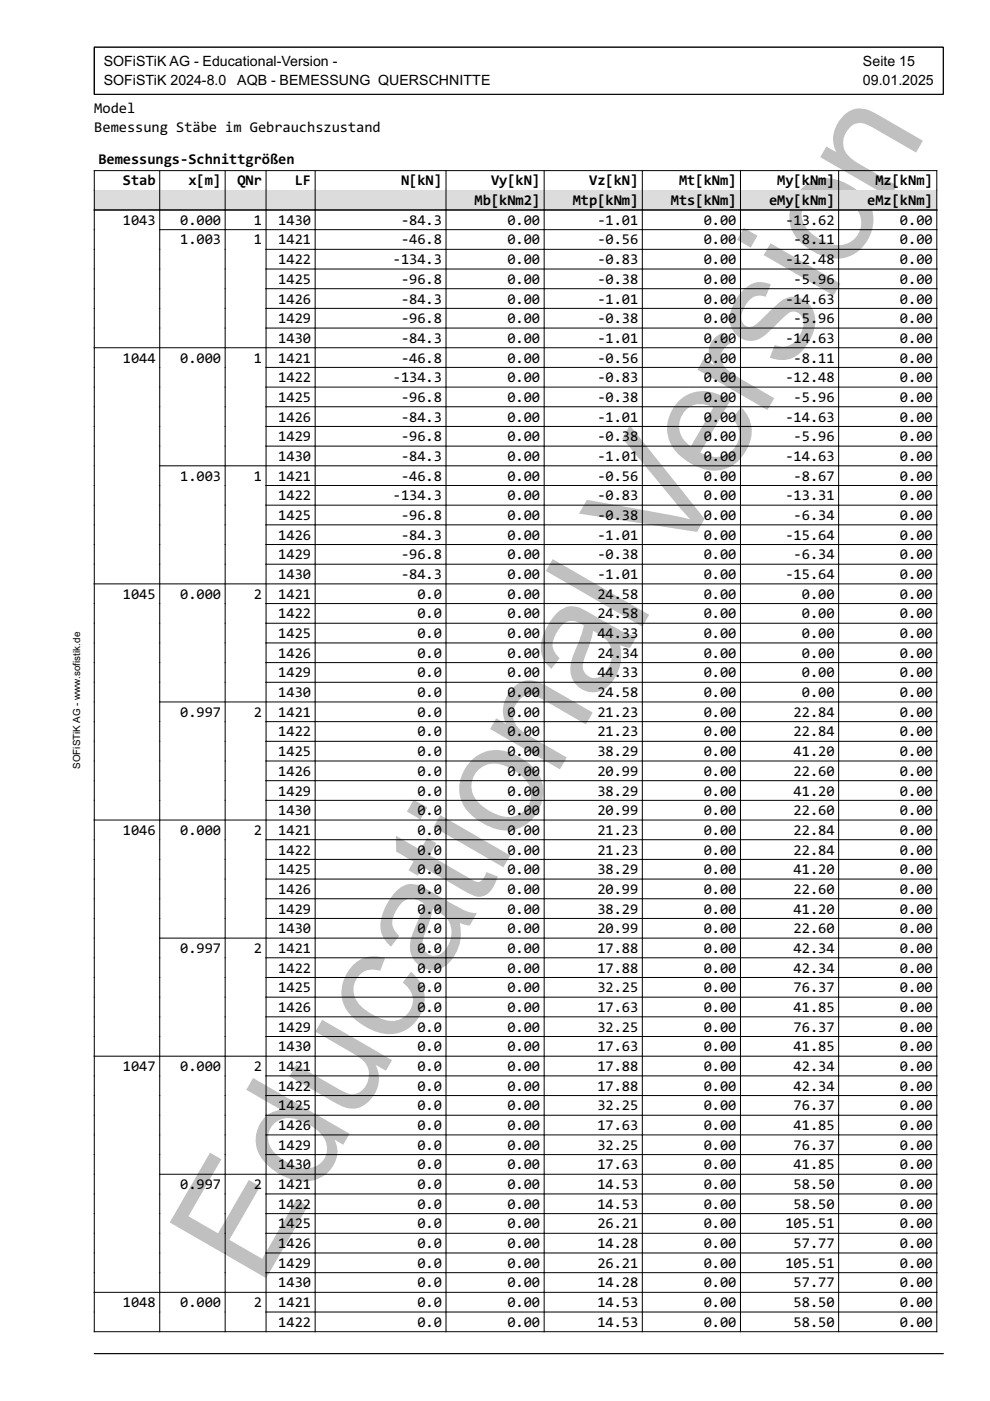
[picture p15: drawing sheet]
<svg xmlns="http://www.w3.org/2000/svg" width="210mm" height="297mm" viewBox="0 0 210 297" stroke-linecap="round" stroke-linejoin="round" font-family="sans-serif">
<defs><g id="words">
<text font-size="33" fill="#c0c0c0" x="55.1" y="273.3" transform="rotate(-60 55.1 273.3)">Educational Version</text>
<g font-size="3.2">
<text x="20" y="24">Model</text>
<text x="20" y="28">Bemessung Stäbe im Gebrauchszustand</text>
<text x="20.9" y="34.7">Bemessungs-Schnittgrößen</text>
<text x="26.1" y="39.3">Stab</text>
<text x="39.9" y="39.3">x[m]</text>
<text x="50.3" y="39.3">QNr</text>
<text x="62.5" y="39.3">LF</text>
<text x="85" y="39.3">N[kN]</text>
<text x="104.1" y="39.3">Vy[kN]</text>
<text x="124.9" y="39.3">Vz[kN]</text>
<text x="144" y="39.3">Mt[kNm]</text>
<text x="164.8" y="39.3">My[kNm]</text>
<text x="185.6" y="39.3">Mz[kNm]</text>
<text x="26.1" y="47.7">1043</text>
<text x="38.2" y="47.7">0.000</text>
<text x="53.8" y="47.7">1</text>
<text x="59" y="47.7">1430</text>
<text x="85" y="47.7">-84.3</text>
<text x="100.6" y="43.5">Mb[kNm2]</text>
<text x="107.6" y="47.7">0.00</text>
<text x="121.4" y="43.5">Mtp[kNm]</text>
<text x="126.6" y="47.7">-1.01</text>
<text x="142.3" y="43.5">Mts[kNm]</text>
<text x="149.2" y="47.7">0.00</text>
<text x="163.1" y="43.5">eMy[kNm]</text>
<text x="166.5" y="47.7">-13.62</text>
<text x="183.9" y="43.5">eMz[kNm]</text>
<text x="190.8" y="47.7">0.00</text>
<text x="38.2" y="51.8">1.003</text>
<text x="53.8" y="51.8">1</text>
<text x="59" y="51.8">1421</text>
<text x="85" y="51.8">-46.8</text>
<text x="107.6" y="51.8">0.00</text>
<text x="126.6" y="51.8">-0.56</text>
<text x="149.2" y="51.8">0.00</text>
<text x="168.3" y="51.8">-8.11</text>
<text x="190.8" y="51.8">0.00</text>
<text x="59" y="56">1422</text>
<text x="83.3" y="56">-134.3</text>
<text x="107.6" y="56">0.00</text>
<text x="126.6" y="56">-0.83</text>
<text x="149.2" y="56">0.00</text>
<text x="166.5" y="56">-12.48</text>
<text x="190.8" y="56">0.00</text>
<text x="59" y="60.2">1425</text>
<text x="59" y="64.4">1426</text>
<text x="85" y="60.2">-96.8</text>
<text x="85" y="64.4">-84.3</text>
<text x="107.6" y="60.2">0.00</text>
<text x="107.6" y="64.4">0.00</text>
<text x="126.6" y="60.2">-0.38</text>
<text x="126.6" y="64.4">-1.01</text>
<text x="149.2" y="60.2">0.00</text>
<text x="149.2" y="64.4">0.00</text>
<text x="166.5" y="64.4">-14.63</text>
<text x="168.3" y="60.2">-5.96</text>
<text x="190.8" y="60.2">0.00</text>
<text x="190.8" y="64.4">0.00</text>
<text x="59" y="68.5">1429</text>
<text x="85" y="68.5">-96.8</text>
<text x="107.6" y="68.5">0.00</text>
<text x="126.6" y="68.5">-0.38</text>
<text x="149.2" y="68.5">0.00</text>
<text x="168.3" y="68.5">-5.96</text>
<text x="190.8" y="68.5">0.00</text>
<text x="26.1" y="76.9">1044</text>
<text x="38.2" y="76.9">0.000</text>
<text x="53.8" y="76.9">1</text>
<text x="59" y="72.7">1430</text>
<text x="59" y="76.9">1421</text>
<text x="85" y="72.7">-84.3</text>
<text x="85" y="76.9">-46.8</text>
<text x="107.6" y="72.7">0.00</text>
<text x="107.6" y="76.9">0.00</text>
<text x="126.6" y="72.7">-1.01</text>
<text x="126.6" y="76.9">-0.56</text>
<text x="149.2" y="72.7">0.00</text>
<text x="149.2" y="76.9">0.00</text>
<text x="166.5" y="72.7">-14.63</text>
<text x="168.3" y="76.9">-8.11</text>
<text x="190.8" y="72.7">0.00</text>
<text x="190.8" y="76.9">0.00</text>
<text x="59" y="81">1422</text>
<text x="83.3" y="81">-134.3</text>
<text x="107.6" y="81">0.00</text>
<text x="126.6" y="81">-0.83</text>
<text x="149.2" y="81">0.00</text>
<text x="166.5" y="81">-12.48</text>
<text x="190.8" y="81">0.00</text>
<text x="59" y="85.2">1425</text>
<text x="59" y="89.4">1426</text>
<text x="85" y="85.2">-96.8</text>
<text x="85" y="89.4">-84.3</text>
<text x="107.6" y="85.2">0.00</text>
<text x="107.6" y="89.4">0.00</text>
<text x="126.6" y="85.2">-0.38</text>
<text x="126.6" y="89.4">-1.01</text>
<text x="149.2" y="85.2">0.00</text>
<text x="149.2" y="89.4">0.00</text>
<text x="166.5" y="89.4">-14.63</text>
<text x="168.3" y="85.2">-5.96</text>
<text x="190.8" y="85.2">0.00</text>
<text x="190.8" y="89.4">0.00</text>
<text x="59" y="93.6">1429</text>
<text x="85" y="93.6">-96.8</text>
<text x="107.6" y="93.6">0.00</text>
<text x="126.6" y="93.6">-0.38</text>
<text x="149.2" y="93.6">0.00</text>
<text x="168.3" y="93.6">-5.96</text>
<text x="190.8" y="93.6">0.00</text>
<text x="38.2" y="101.9">1.003</text>
<text x="53.8" y="101.9">1</text>
<text x="59" y="97.7">1430</text>
<text x="59" y="101.9">1421</text>
<text x="85" y="97.7">-84.3</text>
<text x="85" y="101.9">-46.8</text>
<text x="107.6" y="97.7">0.00</text>
<text x="107.6" y="101.9">0.00</text>
<text x="126.6" y="97.7">-1.01</text>
<text x="126.6" y="101.9">-0.56</text>
<text x="149.2" y="97.7">0.00</text>
<text x="149.2" y="101.9">0.00</text>
<text x="166.5" y="97.7">-14.63</text>
<text x="168.3" y="101.9">-8.67</text>
<text x="190.8" y="97.7">0.00</text>
<text x="190.8" y="101.9">0.00</text>
<text x="59" y="106.1">1422</text>
<text x="83.3" y="106.1">-134.3</text>
<text x="107.6" y="106.1">0.00</text>
<text x="126.6" y="106.1">-0.83</text>
<text x="149.2" y="106.1">0.00</text>
<text x="166.5" y="106.1">-13.31</text>
<text x="190.8" y="106.1">0.00</text>
<text x="59" y="110.3">1425</text>
<text x="85" y="110.3">-96.8</text>
<text x="107.6" y="110.3">0.00</text>
<text x="126.6" y="110.3">-0.38</text>
<text x="149.2" y="110.3">0.00</text>
<text x="168.3" y="110.3">-6.34</text>
<text x="190.8" y="110.3">0.00</text>
<text x="59" y="114.4">1426</text>
<text x="59" y="118.6">1429</text>
<text x="85" y="114.4">-84.3</text>
<text x="85" y="118.6">-96.8</text>
<text x="107.6" y="114.4">0.00</text>
<text x="107.6" y="118.6">0.00</text>
<text x="126.6" y="114.4">-1.01</text>
<text x="126.6" y="118.6">-0.38</text>
<text x="149.2" y="114.4">0.00</text>
<text x="149.2" y="118.6">0.00</text>
<text x="166.5" y="114.4">-15.64</text>
<text x="168.3" y="118.6">-6.34</text>
<text x="190.8" y="114.4">0.00</text>
<text x="190.8" y="118.6">0.00</text>
<text x="59" y="122.8">1430</text>
<text x="85" y="122.8">-84.3</text>
<text x="107.6" y="122.8">0.00</text>
<text x="126.6" y="122.8">-1.01</text>
<text x="149.2" y="122.8">0.00</text>
<text x="166.5" y="122.8">-15.64</text>
<text x="190.8" y="122.8">0.00</text>
<text x="26.1" y="126.9">1045</text>
<text x="38.2" y="126.9">0.000</text>
<text x="53.8" y="126.9">2</text>
<text x="59" y="126.9">1421</text>
<text x="59" y="131.1">1422</text>
<text x="88.5" y="126.9">0.0</text>
<text x="88.5" y="131.1">0.0</text>
<text x="107.6" y="126.9">0.00</text>
<text x="107.6" y="131.1">0.00</text>
<text x="126.6" y="126.9">24.58</text>
<text x="126.6" y="131.1">24.58</text>
<text x="149.2" y="126.9">0.00</text>
<text x="149.2" y="131.1">0.00</text>
<text x="170" y="126.9">0.00</text>
<text x="170" y="131.1">0.00</text>
<text x="190.8" y="126.9">0.00</text>
<text x="190.8" y="131.1">0.00</text>
<text x="59" y="135.3">1425</text>
<text x="88.5" y="135.3">0.0</text>
<text x="107.6" y="135.3">0.00</text>
<text x="126.6" y="135.3">44.33</text>
<text x="149.2" y="135.3">0.00</text>
<text x="170" y="135.3">0.00</text>
<text x="190.8" y="135.3">0.00</text>
<text x="59" y="139.5">1426</text>
<text x="59" y="143.6">1429</text>
<text x="88.5" y="139.5">0.0</text>
<text x="88.5" y="143.6">0.0</text>
<text x="107.6" y="139.5">0.00</text>
<text x="107.6" y="143.6">0.00</text>
<text x="126.6" y="139.5">24.34</text>
<text x="126.6" y="143.6">44.33</text>
<text x="149.2" y="139.5">0.00</text>
<text x="149.2" y="143.6">0.00</text>
<text x="170" y="139.5">0.00</text>
<text x="170" y="143.6">0.00</text>
<text x="190.8" y="139.5">0.00</text>
<text x="190.8" y="143.6">0.00</text>
<text x="59" y="147.8">1430</text>
<text x="88.5" y="147.8">0.0</text>
<text x="107.6" y="147.8">0.00</text>
<text x="126.6" y="147.8">24.58</text>
<text x="149.2" y="147.8">0.00</text>
<text x="170" y="147.8">0.00</text>
<text x="190.8" y="147.8">0.00</text>
<text x="38.2" y="152">0.997</text>
<text x="53.8" y="152">2</text>
<text x="59" y="152">1421</text>
<text x="88.5" y="152">0.0</text>
<text x="107.6" y="152">0.00</text>
<text x="126.6" y="152">21.23</text>
<text x="149.2" y="152">0.00</text>
<text x="168.3" y="152">22.84</text>
<text x="190.8" y="152">0.00</text>
<text x="59" y="156.1">1422</text>
<text x="59" y="160.3">1425</text>
<text x="88.5" y="156.1">0.0</text>
<text x="88.5" y="160.3">0.0</text>
<text x="107.6" y="156.1">0.00</text>
<text x="107.6" y="160.3">0.00</text>
<text x="126.6" y="156.1">21.23</text>
<text x="126.6" y="160.3">38.29</text>
<text x="149.2" y="156.1">0.00</text>
<text x="149.2" y="160.3">0.00</text>
<text x="168.3" y="156.1">22.84</text>
<text x="168.3" y="160.3">41.20</text>
<text x="190.8" y="156.1">0.00</text>
<text x="190.8" y="160.3">0.00</text>
<text x="59" y="164.5">1426</text>
<text x="88.5" y="164.5">0.0</text>
<text x="107.6" y="164.5">0.00</text>
<text x="126.6" y="164.5">20.99</text>
<text x="149.2" y="164.5">0.00</text>
<text x="168.3" y="164.5">22.60</text>
<text x="190.8" y="164.5">0.00</text>
<text x="59" y="168.7">1429</text>
<text x="59" y="172.8">1430</text>
<text x="88.5" y="168.7">0.0</text>
<text x="88.5" y="172.8">0.0</text>
<text x="107.6" y="168.7">0.00</text>
<text x="107.6" y="172.8">0.00</text>
<text x="126.6" y="168.7">38.29</text>
<text x="126.6" y="172.8">20.99</text>
<text x="149.2" y="168.7">0.00</text>
<text x="149.2" y="172.8">0.00</text>
<text x="168.3" y="168.7">41.20</text>
<text x="168.3" y="172.8">22.60</text>
<text x="190.8" y="168.7">0.00</text>
<text x="190.8" y="172.8">0.00</text>
<text x="26.1" y="177">1046</text>
<text x="38.2" y="177">0.000</text>
<text x="53.8" y="177">2</text>
<text x="59" y="177">1421</text>
<text x="88.5" y="177">0.0</text>
<text x="107.6" y="177">0.00</text>
<text x="126.6" y="177">21.23</text>
<text x="149.2" y="177">0.00</text>
<text x="168.3" y="177">22.84</text>
<text x="190.8" y="177">0.00</text>
<text x="59" y="181.2">1422</text>
<text x="59" y="185.4">1425</text>
<text x="88.5" y="181.2">0.0</text>
<text x="88.5" y="185.4">0.0</text>
<text x="107.6" y="181.2">0.00</text>
<text x="107.6" y="185.4">0.00</text>
<text x="126.6" y="181.2">21.23</text>
<text x="126.6" y="185.4">38.29</text>
<text x="149.2" y="181.2">0.00</text>
<text x="149.2" y="185.4">0.00</text>
<text x="168.3" y="181.2">22.84</text>
<text x="168.3" y="185.4">41.20</text>
<text x="190.8" y="181.2">0.00</text>
<text x="190.8" y="185.4">0.00</text>
<text x="59" y="189.5">1426</text>
<text x="88.5" y="189.5">0.0</text>
<text x="107.6" y="189.5">0.00</text>
<text x="126.6" y="189.5">20.99</text>
<text x="149.2" y="189.5">0.00</text>
<text x="168.3" y="189.5">22.60</text>
<text x="190.8" y="189.5">0.00</text>
<text x="59" y="193.7">1429</text>
<text x="59" y="197.9">1430</text>
<text x="88.5" y="193.7">0.0</text>
<text x="88.5" y="197.9">0.0</text>
<text x="107.6" y="193.7">0.00</text>
<text x="107.6" y="197.9">0.00</text>
<text x="126.6" y="193.7">38.29</text>
<text x="126.6" y="197.9">20.99</text>
<text x="149.2" y="193.7">0.00</text>
<text x="149.2" y="197.9">0.00</text>
<text x="168.3" y="193.7">41.20</text>
<text x="168.3" y="197.9">22.60</text>
<text x="190.8" y="193.7">0.00</text>
<text x="190.8" y="197.9">0.00</text>
<text x="38.2" y="202">0.997</text>
<text x="53.8" y="202">2</text>
<text x="59" y="202">1421</text>
<text x="88.5" y="202">0.0</text>
<text x="107.6" y="202">0.00</text>
<text x="126.6" y="202">17.88</text>
<text x="149.2" y="202">0.00</text>
<text x="168.3" y="202">42.34</text>
<text x="190.8" y="202">0.00</text>
<text x="59" y="206.2">1422</text>
<text x="88.5" y="206.2">0.0</text>
<text x="107.6" y="206.2">0.00</text>
<text x="126.6" y="206.2">17.88</text>
<text x="149.2" y="206.2">0.00</text>
<text x="168.3" y="206.2">42.34</text>
<text x="190.8" y="206.2">0.00</text>
<text x="59" y="210.4">1425</text>
<text x="59" y="214.6">1426</text>
<text x="88.5" y="210.4">0.0</text>
<text x="88.5" y="214.6">0.0</text>
<text x="107.6" y="210.4">0.00</text>
<text x="107.6" y="214.6">0.00</text>
<text x="126.6" y="210.4">32.25</text>
<text x="126.6" y="214.6">17.63</text>
<text x="149.2" y="210.4">0.00</text>
<text x="149.2" y="214.6">0.00</text>
<text x="168.3" y="210.4">76.37</text>
<text x="168.3" y="214.6">41.85</text>
<text x="190.8" y="210.4">0.00</text>
<text x="190.8" y="214.6">0.00</text>
<text x="59" y="218.7">1429</text>
<text x="88.5" y="218.7">0.0</text>
<text x="107.6" y="218.7">0.00</text>
<text x="126.6" y="218.7">32.25</text>
<text x="149.2" y="218.7">0.00</text>
<text x="168.3" y="218.7">76.37</text>
<text x="190.8" y="218.7">0.00</text>
<text x="26.1" y="227.1">1047</text>
<text x="38.2" y="227.1">0.000</text>
<text x="53.8" y="227.1">2</text>
<text x="59" y="222.9">1430</text>
<text x="59" y="227.1">1421</text>
<text x="88.5" y="222.9">0.0</text>
<text x="88.5" y="227.1">0.0</text>
<text x="107.6" y="222.9">0.00</text>
<text x="107.6" y="227.1">0.00</text>
<text x="126.6" y="222.9">17.63</text>
<text x="126.6" y="227.1">17.88</text>
<text x="149.2" y="222.9">0.00</text>
<text x="149.2" y="227.1">0.00</text>
<text x="168.3" y="222.9">41.85</text>
<text x="168.3" y="227.1">42.34</text>
<text x="190.8" y="222.9">0.00</text>
<text x="190.8" y="227.1">0.00</text>
<text x="59" y="231.2">1422</text>
<text x="88.5" y="231.2">0.0</text>
<text x="107.6" y="231.2">0.00</text>
<text x="126.6" y="231.2">17.88</text>
<text x="149.2" y="231.2">0.00</text>
<text x="168.3" y="231.2">42.34</text>
<text x="190.8" y="231.2">0.00</text>
<text x="59" y="235.4">1425</text>
<text x="59" y="239.6">1426</text>
<text x="88.5" y="235.4">0.0</text>
<text x="88.5" y="239.6">0.0</text>
<text x="107.6" y="235.4">0.00</text>
<text x="107.6" y="239.6">0.00</text>
<text x="126.6" y="235.4">32.25</text>
<text x="126.6" y="239.6">17.63</text>
<text x="149.2" y="235.4">0.00</text>
<text x="149.2" y="239.6">0.00</text>
<text x="168.3" y="235.4">76.37</text>
<text x="168.3" y="239.6">41.85</text>
<text x="190.8" y="235.4">0.00</text>
<text x="190.8" y="239.6">0.00</text>
<text x="59" y="243.8">1429</text>
<text x="88.5" y="243.8">0.0</text>
<text x="107.6" y="243.8">0.00</text>
<text x="126.6" y="243.8">32.25</text>
<text x="149.2" y="243.8">0.00</text>
<text x="168.3" y="243.8">76.37</text>
<text x="190.8" y="243.8">0.00</text>
<text x="59" y="247.9">1430</text>
<text x="88.5" y="247.9">0.0</text>
<text x="107.6" y="247.9">0.00</text>
<text x="126.6" y="247.9">17.63</text>
<text x="149.2" y="247.9">0.00</text>
<text x="168.3" y="247.9">41.85</text>
<text x="190.8" y="247.9">0.00</text>
<text x="38.2" y="252.1">0.997</text>
<text x="53.8" y="252.1">2</text>
<text x="59" y="252.1">1421</text>
<text x="59" y="256.3">1422</text>
<text x="88.5" y="252.1">0.0</text>
<text x="88.5" y="256.3">0.0</text>
<text x="107.6" y="252.1">0.00</text>
<text x="107.6" y="256.3">0.00</text>
<text x="126.6" y="252.1">14.53</text>
<text x="126.6" y="256.3">14.53</text>
<text x="149.2" y="252.1">0.00</text>
<text x="149.2" y="256.3">0.00</text>
<text x="168.3" y="252.1">58.50</text>
<text x="168.3" y="256.3">58.50</text>
<text x="190.8" y="252.1">0.00</text>
<text x="190.8" y="256.3">0.00</text>
<text x="59" y="260.5">1425</text>
<text x="88.5" y="260.5">0.0</text>
<text x="107.6" y="260.5">0.00</text>
<text x="126.6" y="260.5">26.21</text>
<text x="149.2" y="260.5">0.00</text>
<text x="166.5" y="260.5">105.51</text>
<text x="190.8" y="260.5">0.00</text>
<text x="59" y="264.6">1426</text>
<text x="59" y="268.8">1429</text>
<text x="88.5" y="264.6">0.0</text>
<text x="88.5" y="268.8">0.0</text>
<text x="107.6" y="264.6">0.00</text>
<text x="107.6" y="268.8">0.00</text>
<text x="126.6" y="264.6">14.28</text>
<text x="126.6" y="268.8">26.21</text>
<text x="149.2" y="264.6">0.00</text>
<text x="149.2" y="268.8">0.00</text>
<text x="166.5" y="268.8">105.51</text>
<text x="168.3" y="264.6">57.77</text>
<text x="190.8" y="264.6">0.00</text>
<text x="190.8" y="268.8">0.00</text>
<text x="59" y="273">1430</text>
<text x="88.5" y="273">0.0</text>
<text x="107.6" y="273">0.00</text>
<text x="126.6" y="273">14.28</text>
<text x="149.2" y="273">0.00</text>
<text x="168.3" y="273">57.77</text>
<text x="190.8" y="273">0.00</text>
<text x="26.1" y="277.1">1048</text>
<text x="38.2" y="277.1">0.000</text>
<text x="53.8" y="277.1">2</text>
<text x="59" y="277.1">1421</text>
<text x="59" y="281.3">1422</text>
<text x="88.5" y="277.1">0.0</text>
<text x="88.5" y="281.3">0.0</text>
<text x="107.6" y="277.1">0.00</text>
<text x="107.6" y="281.3">0.00</text>
<text x="126.6" y="277.1">14.53</text>
<text x="126.6" y="281.3">14.53</text>
<text x="149.2" y="277.1">0.00</text>
<text x="149.2" y="281.3">0.00</text>
<text x="168.3" y="277.1">58.50</text>
<text x="168.3" y="281.3">58.50</text>
<text x="190.8" y="277.1">0.00</text>
<text x="190.8" y="281.3">0.00</text>
</g>
<g font-size="3">
<text x="22" y="14">SOFiSTiK AG - Educational-Version -</text>
<text x="22" y="18">SOFiSTiK 2024-8.0</text>
<text x="50.3" y="18">AQB - BEMESSUNG QUERSCHNITTE</text>
<text x="183" y="14">Seite 15</text>
<text x="183" y="18">09.01.2025</text>
</g>
<text font-size="2.1" x="17" y="163" transform="rotate(-90 17 163)">SOFiSTiK AG - www.sofistik.de</text>
</g></defs>
<path d="M20 10h180v10h-180zM33.9 36.2v4.1M47.7 36.2v4.1M56.4 36.2v4.1M66.8 36.2v4.1M94.6 36.2v4.1M115.4 36.2v4.1M136.2 36.2v4.1M157 36.2v4.1M177.8 36.2v4.1M20 40.3v-4.1h178.6v4.1M20 287h180" fill="none" stroke="#000" stroke-width=".21"/>
<path d="M20 40.3h178.6v4.2h-178.6z" fill="#dcdcdc"/>
<g fill="none" stroke="#000" stroke-width=".21">
<path d="M20 40.3v242h178.6v-242M20 44.5h178.6M33.9 40.3v242M33.9 48.7h164.7M47.7 40.3v242M56.4 40.3v242M56.4 52.9h142.2M56.4 57h142.2M66.8 40.3v242M94.6 40.3v242M115.4 40.3v242M136.2 40.3v242"/>
<path d="M157 40.3v242M177.8 40.3v242M20 73.7h178.6M56.4 61.2h142.2M56.4 65.4h142.2M56.4 69.6h142.2M56.4 77.9h142.2M33.9 98.8h164.7M56.4 82.1h142.2M56.4 86.2h142.2M56.4 90.4h142.2M56.4 94.6h142.2"/>
<path d="M56.4 102.9h142.2M56.4 107.1h142.2M56.4 111.3h142.2M56.4 115.5h142.2M56.4 119.6h142.2M20 123.8h178.6M56.4 128h142.2M56.4 132.1h142.2M56.4 136.3h142.2M33.9 148.8h164.7M56.4 140.5h142.2M56.4 144.7h142.2"/>
<path d="M56.4 153h142.2M56.4 157.2h142.2M20 173.9h178.6M56.4 161.3h142.2M56.4 165.5h142.2M56.4 169.7h142.2M56.4 178h142.2M33.9 198.9h164.7M56.4 182.2h142.2M56.4 186.4h142.2M56.4 190.6h142.2M56.4 194.7h142.2"/>
<path d="M56.4 203.1h142.2M56.4 207.2h142.2M56.4 211.4h142.2M56.4 215.6h142.2M56.4 219.8h142.2M20 223.9h178.6M56.4 228.1h142.2M56.4 232.3h142.2M56.4 236.4h142.2M33.9 249h164.7M56.4 240.6h142.2M56.4 244.8h142.2"/>
<path d="M56.4 253.1h142.2M56.4 257.3h142.2M20 274h178.6M56.4 261.5h142.2M56.4 265.7h142.2M56.4 269.8h142.2M56.4 278.2h142.2"/>
</g>
<use href="#words"/>
</svg>
